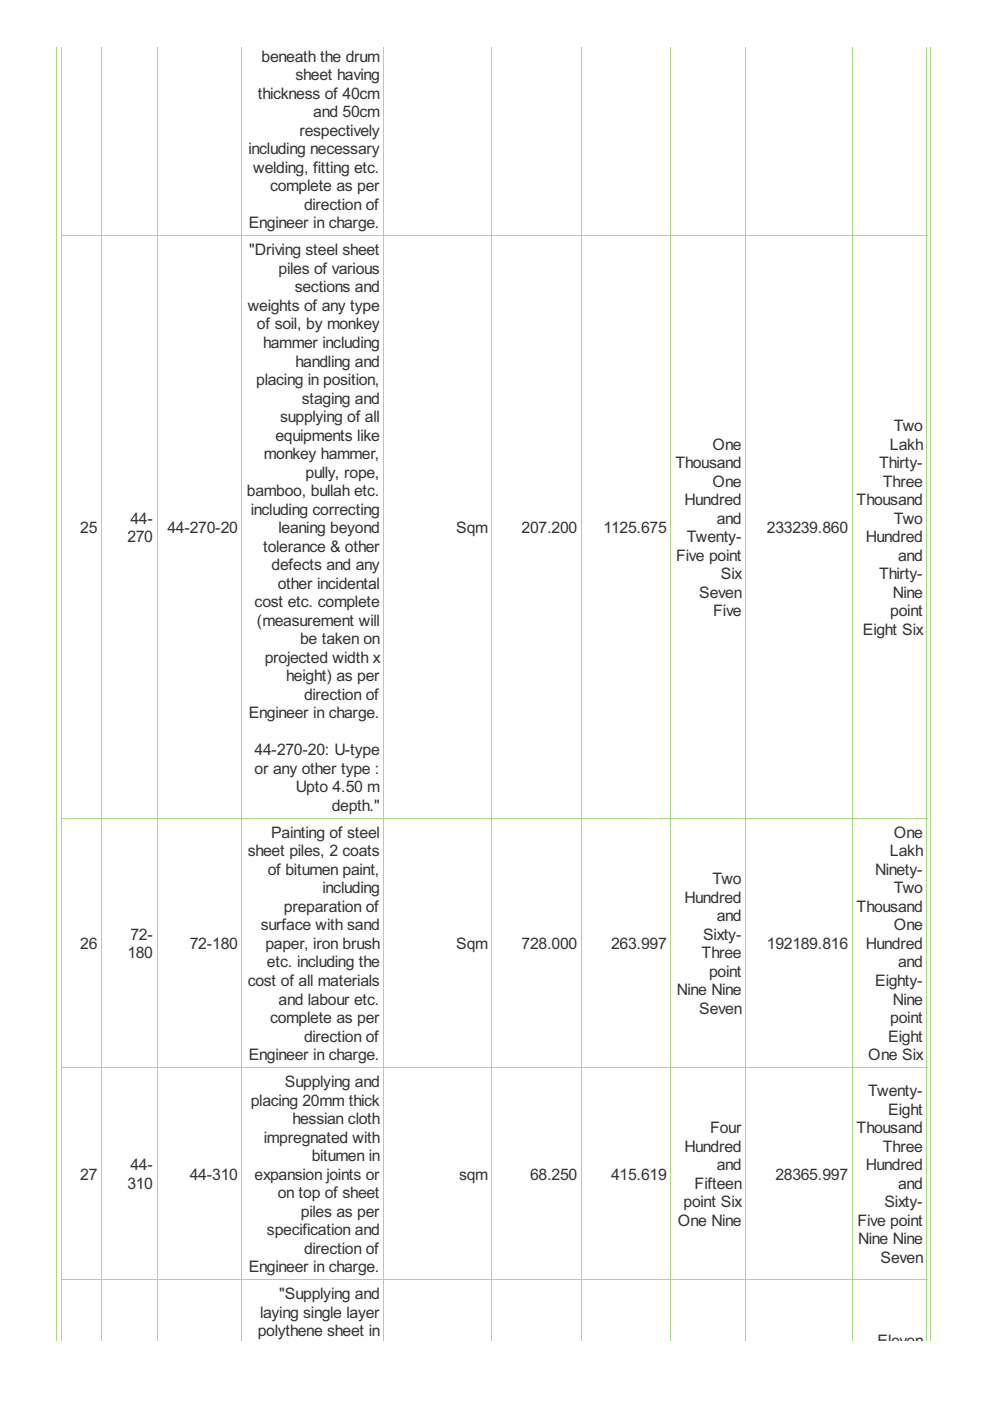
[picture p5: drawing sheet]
<svg xmlns="http://www.w3.org/2000/svg" width="210mm" height="297mm" viewBox="0 0 210 297" stroke-linecap="round" stroke-linejoin="round" font-family="sans-serif">
<defs><g id="words">
<g font-size="3.8" fill="#333">
<text x="55.5" y="13.1">beneath the drum</text>
<text x="62.7" y="17">sheet having</text>
<text x="54.6" y="20.9">thickness of 40cm</text>
<text x="63.5" y="28.8">respectively</text>
<text x="66.4" y="24.9">and 50cm</text>
<text x="52.7" y="32.7">including necessary</text>
<text x="53.7" y="36.7">welding, fitting etc.</text>
<text x="57.3" y="40.6">complete as per</text>
<text x="64.5" y="44.5">direction of</text>
<text x="52.7" y="48.4">Engineer in charge.</text>
<text x="52.8" y="54.2">&quot;Driving steel sheet</text>
<text x="59.1" y="58.1">piles of various</text>
<text x="52.5" y="65.9">weights of any type</text>
<text x="62.5" y="62">sections and</text>
<text x="54.5" y="69.9">of soil, by monkey</text>
<text x="55.8" y="73.8">hammer including</text>
<text x="62.7" y="77.7">handling and</text>
<text x="54.3" y="81.6">placing in position,</text>
<text x="59.4" y="89.5">supplying of all</text>
<text x="64" y="85.6">staging and</text>
<text x="58.4" y="93.4">equipments like</text>
<text x="151" y="95.4">One</text>
<text x="188.7" y="95.4">Lakh</text>
<text x="189.5" y="91.4">Two</text>
<text x="56" y="97.3">monkey hammer,</text>
<text x="64.8" y="101.3">pully, rope,</text>
<text x="143.2" y="99.3">Thousand</text>
<text x="186.4" y="99.3">Thirty-</text>
<text x="52.4" y="105.2">bamboo, bullah etc.</text>
<text x="145.2" y="107.1">Hundred</text>
<text x="151" y="103.2">One</text>
<text x="181.6" y="107.1">Thousand</text>
<text x="187.2" y="103.2">Three</text>
<text x="17" y="113">25</text>
<text x="27.7" y="111.1">44-</text>
<text x="35.5" y="113">44-270-20</text>
<text x="53.2" y="109.1">including correcting</text>
<text x="59.1" y="113">leaning beyond</text>
<text x="96.7" y="113">Sqm</text>
<text x="110.6" y="113">207.200</text>
<text x="127.9" y="113">1125.675</text>
<text x="152" y="111.1">and</text>
<text x="162.6" y="113">233239.860</text>
<text x="189.5" y="111.1">Two</text>
<text x="27" y="115">270</text>
<text x="55.8" y="117">tolerance &amp; other</text>
<text x="143.4" y="118.9">Five point</text>
<text x="145.6" y="115">Twenty-</text>
<text x="183.6" y="115">Hundred</text>
<text x="190.4" y="118.9">and</text>
<text x="57.6" y="120.9">defects and any</text>
<text x="58.9" y="124.8">other incidental</text>
<text x="152.8" y="122.9">Six</text>
<text x="186.4" y="122.9">Thirty-</text>
<text x="54" y="128.7">cost etc. complete</text>
<text x="148.3" y="126.8">Seven</text>
<text x="151.2" y="130.7">Five</text>
<text x="188.8" y="130.7">point</text>
<text x="189.3" y="126.8">Nine</text>
<text x="54.5" y="132.7">(measurement will</text>
<text x="63.6" y="136.6">be taken on</text>
<text x="182.9" y="134.6">Eight Six</text>
<text x="56.1" y="140.5">projected width x</text>
<text x="60.7" y="144.4">height) as per</text>
<text x="64.5" y="148.4">direction of</text>
<text x="52.7" y="152.3">Engineer in charge.</text>
<text x="54" y="160.1">44-270-20: U-type</text>
<text x="54" y="164.1">or any other type :</text>
<text x="62.7" y="168">Upto 4.50 m</text>
<text x="70.3" y="171.9">depth.&quot;</text>
<text x="57.5" y="177.6">Painting of steel</text>
<text x="189.5" y="177.6">One</text>
<text x="52.5" y="181.6">sheet piles, 2 coats</text>
<text x="56.8" y="185.5">of bitumen paint,</text>
<text x="185.6" y="185.5">Ninety-</text>
<text x="188.7" y="181.6">Lakh</text>
<text x="68.4" y="189.4">including</text>
<text x="145.2" y="191.4">Hundred</text>
<text x="151" y="187.5">Two</text>
<text x="189.5" y="189.4">Two</text>
<text x="55.3" y="197.3">surface with sand</text>
<text x="60.2" y="193.3">preparation of</text>
<text x="152" y="195.3">and</text>
<text x="181.6" y="193.3">Thousand</text>
<text x="189.5" y="197.3">One</text>
<text x="17" y="201.2">26</text>
<text x="27" y="203.2">180</text>
<text x="27.7" y="199.2">72-</text>
<text x="40.3" y="201.2">72-180</text>
<text x="56.3" y="201.2">paper, iron brush</text>
<text x="96.7" y="201.2">Sqm</text>
<text x="110.6" y="201.2">728.000</text>
<text x="129.6" y="201.2">263.997</text>
<text x="148.8" y="203.2">Three</text>
<text x="149.1" y="199.2">Sixty-</text>
<text x="162.6" y="201.2">192189.816</text>
<text x="183.6" y="201.2">Hundred</text>
<text x="52.5" y="209.1">cost of all materials</text>
<text x="56.6" y="205.1">etc. including the</text>
<text x="150.3" y="207.1">point</text>
<text x="185.6" y="209.1">Eighty-</text>
<text x="190.4" y="205.1">and</text>
<text x="59.1" y="213">and labour etc.</text>
<text x="143.5" y="211">Nine Nine</text>
<text x="148.3" y="214.9">Seven</text>
<text x="189.3" y="213">Nine</text>
<text x="57.3" y="216.9">complete as per</text>
<text x="64.5" y="220.8">direction of</text>
<text x="188.3" y="220.8">Eight</text>
<text x="188.8" y="216.9">point</text>
<text x="52.7" y="224.8">Engineer in charge.</text>
<text x="184.1" y="224.8">One Six</text>
<text x="60.4" y="230.5">Supplying and</text>
<text x="184.1" y="232.4">Twenty-</text>
<text x="53.2" y="234.4">placing 20mm thick</text>
<text x="62" y="238.3">hessian cloth</text>
<text x="188.3" y="236.4">Eight</text>
<text x="56" y="242.3">impregnated with</text>
<text x="145.2" y="244.2">Hundred</text>
<text x="150.6" y="240.3">Four</text>
<text x="181.6" y="240.3">Thousand</text>
<text x="187.2" y="244.2">Three</text>
<text x="17" y="250.1">27</text>
<text x="27.7" y="248.1">44-</text>
<text x="40.3" y="250.1">44-310</text>
<text x="54" y="250.1">expansion joints or</text>
<text x="66.1" y="246.2">bitumen in</text>
<text x="97.3" y="250.1">sqm</text>
<text x="112.4" y="250.1">68.250</text>
<text x="129.6" y="250.1">415.619</text>
<text x="152" y="248.1">and</text>
<text x="164.4" y="250.1">28365.997</text>
<text x="183.6" y="248.1">Hundred</text>
<text x="27" y="252.1">310</text>
<text x="58.9" y="254">on top of sheet</text>
<text x="63.8" y="258">piles as per</text>
<text x="144.9" y="256">point Six</text>
<text x="147.3" y="252.1">Fifteen</text>
<text x="187.5" y="256">Sixty-</text>
<text x="190.4" y="252.1">and</text>
<text x="56.6" y="261.9">specification and</text>
<text x="143.7" y="259.9">One Nine</text>
<text x="181.8" y="259.9">Five point</text>
<text x="182" y="263.8">Nine Nine</text>
<text x="52.7" y="269.7">Engineer in charge.</text>
<text x="64.5" y="265.8">direction of</text>
<text x="186.7" y="267.8">Seven</text>
<text x="59.2" y="275.5">&quot;Supplying and</text>
<text x="55.1" y="279.4">laying single layer</text>
<text x="54.6" y="283.3">polythene sheet in</text>
<text x="186" y="285.3">Eleven</text>
</g>
</g></defs>
<g fill="none" stroke="#a8da7f" stroke-width=".21">
<path d="M12 9.9v274.3M13 9.9v274.3M21.5 9.9v274.3M33.3 9.9v274.3M51.3 9.9v274.3M81.4 9.9v274.3M104.3 9.9v274.3M123.3 9.9v274.3M142.2 9.9v274.3M158.1 9.9v274.3M180.7 9.9v274.3M196.5 9.9v274.3"/>
<path d="M197.4 9.9v274.3M12.9 50h183.7M12.9 173.5h183.7M12.9 226.3h183.7M12.9 271.3h183.7"/>
</g>
<use href="#words"/>
</svg>
